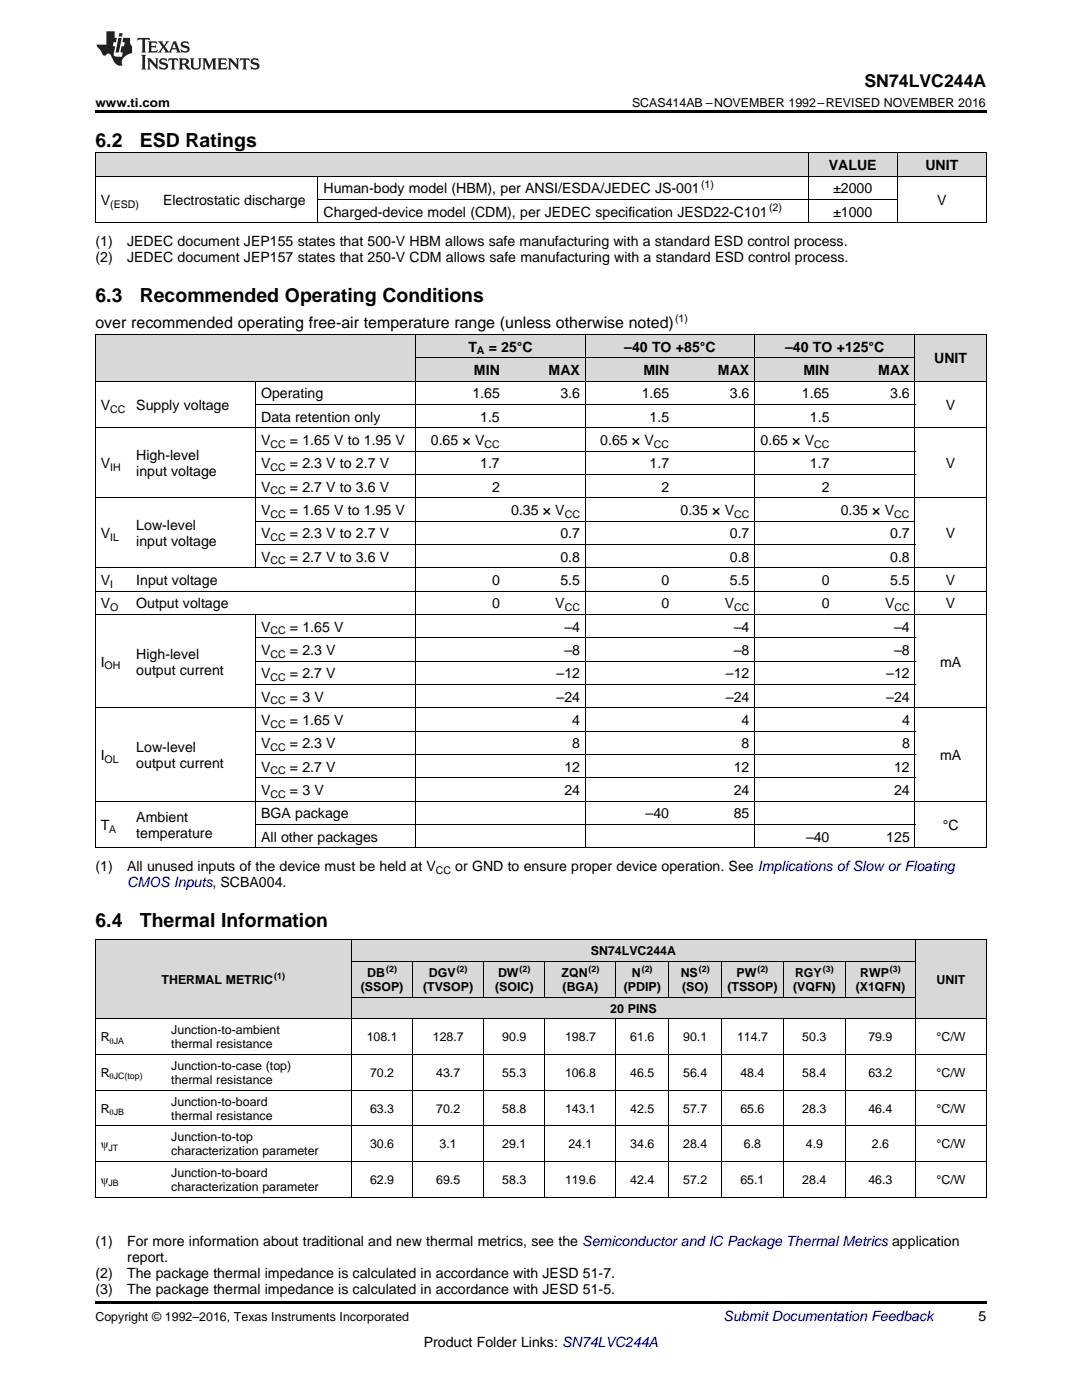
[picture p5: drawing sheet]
<svg xmlns="http://www.w3.org/2000/svg" width="216mm" height="279mm" viewBox="0 0 216 279" stroke-linecap="round" stroke-linejoin="round" font-family="sans-serif">
<defs><g id="words">
<g font-size="3.9">
<text x="19" y="29.3">6.2</text>
<text x="27.9" y="29.3">ESD Ratings</text>
<text x="19" y="60.4">6.3</text>
<text x="27.9" y="60.4">Recommended Operating Conditions</text>
<text x="19" y="185.1">6.4</text>
<text x="27.9" y="185.1">Thermal Information</text>
</g>
<text font-size="3.5" x="172.5" y="17.3">SN74LVC244A</text>
<text font-size="3.2" x="19" y="65.5">over recommended operating free-air temperature range (unless otherwise noted)</text>
<g font-size="2.8">
<text x="165.4" y="33.9">VALUE</text>
<text x="184.6" y="33.9">UNIT</text>
<text x="20.1" y="40.9">V</text>
<text x="32.5" y="40.9">Electrostatic discharge</text>
<text x="64.6" y="38.6">Human-body model (HBM), per ANSI/ESDA/JEDEC JS-001</text>
<text x="166.3" y="38.6">±2000</text>
<text x="187" y="40.9">V</text>
<text x="64.6" y="43.3">Charged-device model (CDM), per JEDEC specification JESD22-C101</text>
<text x="166.3" y="43.3">±1000</text>
<text x="19" y="49.1">(1)</text>
<text x="19" y="52.3">(2)</text>
<text x="25.4" y="49.1">JEDEC document JEP155 states that 500-V HBM allows safe manufacturing with a standard ESD control process.</text>
<text x="25.4" y="52.3">JEDEC document JEP157 states that 250-V CDM allows safe manufacturing with a standard ESD control process.</text>
<text x="93.5" y="70.2">T</text>
<text x="97.5" y="70.2">= 25°C</text>
<text x="124.6" y="70.2">–40 TO</text>
<text x="134.9" y="70.2">+85°C</text>
<text x="156.7" y="70.2">–40 TO</text>
<text x="167" y="70.2">+125°C</text>
<text x="94.6" y="74.8">MIN</text>
<text x="109.5" y="74.8">MAX</text>
<text x="128.4" y="74.8">MIN</text>
<text x="143.3" y="74.8">MAX</text>
<text x="160.3" y="74.8">MIN</text>
<text x="175.3" y="74.8">MAX</text>
<text x="186.4" y="72.5">UNIT</text>
<text x="20.1" y="81.8">V</text>
<text x="27.2" y="81.8">Supply voltage</text>
<text x="52.1" y="79.5">Operating</text>
<text x="94.3" y="79.5">1.65</text>
<text x="111.8" y="79.5">3.6</text>
<text x="128.1" y="79.5">1.65</text>
<text x="145.6" y="79.5">3.6</text>
<text x="160" y="79.5">1.65</text>
<text x="177.6" y="79.5">3.6</text>
<text x="188.7" y="81.8">V</text>
<text x="52.1" y="84.1">Data retention only</text>
<text x="52.1" y="88.8">V</text>
<text x="57.9" y="88.8">= 1.65 V to 1.95 V</text>
<text x="86" y="88.8">0.65 × V</text>
<text x="95.8" y="84.1">1.5</text>
<text x="119.8" y="88.8">0.65 × V</text>
<text x="129.6" y="84.1">1.5</text>
<text x="151.8" y="88.8">0.65 × V</text>
<text x="161.6" y="84.1">1.5</text>
<text x="20.1" y="93.5">V</text>
<text x="27.2" y="91.9">High-level</text>
<text x="27.2" y="95">input voltage</text>
<text x="52.1" y="93.5">V</text>
<text x="57.9" y="93.5">= 2.3 V to 2.7 V</text>
<text x="95.8" y="93.5">1.7</text>
<text x="129.6" y="93.5">1.7</text>
<text x="161.6" y="93.5">1.7</text>
<text x="188.7" y="93.5">V</text>
<text x="52.1" y="98.1">V</text>
<text x="57.9" y="98.1">= 2.7 V to 3.6 V</text>
<text x="98.2" y="98.1">2</text>
<text x="132" y="98.1">2</text>
<text x="164" y="98.1">2</text>
<text x="20.1" y="107.4">V</text>
<text x="27.2" y="105.8">Low-level</text>
<text x="52.1" y="102.8">V</text>
<text x="52.1" y="107.4">V</text>
<text x="57.9" y="102.8">= 1.65 V to 1.95 V</text>
<text x="57.9" y="107.4">= 2.3 V to 2.7 V</text>
<text x="102" y="102.8">0.35 × V</text>
<text x="111.8" y="107.4">0.7</text>
<text x="135.8" y="102.8">0.35 × V</text>
<text x="145.6" y="107.4">0.7</text>
<text x="167.7" y="102.8">0.35 × V</text>
<text x="177.6" y="107.4">0.7</text>
<text x="188.7" y="107.4">V</text>
<text x="27.2" y="109">input voltage</text>
<text x="52.1" y="112.1">V</text>
<text x="57.9" y="112.1">= 2.7 V to 3.6 V</text>
<text x="111.8" y="112.1">0.8</text>
<text x="145.6" y="112.1">0.8</text>
<text x="177.6" y="112.1">0.8</text>
<text x="20.1" y="116.7">V</text>
<text x="27.2" y="116.7">Input voltage</text>
<text x="98.2" y="116.7">0</text>
<text x="111.8" y="116.7">5.5</text>
<text x="132" y="116.7">0</text>
<text x="145.6" y="116.7">5.5</text>
<text x="164" y="116.7">0</text>
<text x="177.6" y="116.7">5.5</text>
<text x="188.7" y="116.7">V</text>
<text x="20.1" y="121.4">V</text>
<text x="27.2" y="121.4">Output voltage</text>
<text x="98.2" y="121.4">0</text>
<text x="110.8" y="121.4">V</text>
<text x="132" y="121.4">0</text>
<text x="144.6" y="121.4">V</text>
<text x="164" y="121.4">0</text>
<text x="176.6" y="121.4">V</text>
<text x="188.7" y="121.4">V</text>
<text x="27.2" y="131.4">High-level</text>
<text x="52.1" y="126">V</text>
<text x="52.1" y="130.7">V</text>
<text x="57.9" y="126">= 1.65 V</text>
<text x="57.9" y="130.7">= 2.3 V</text>
<text x="112.6" y="126">–4</text>
<text x="112.6" y="130.7">–8</text>
<text x="146.4" y="126">–4</text>
<text x="146.4" y="130.7">–8</text>
<text x="178.4" y="126">–4</text>
<text x="178.4" y="130.7">–8</text>
<text x="20.1" y="133">I</text>
<text x="27.2" y="134.6">output current</text>
<text x="52.1" y="135.4">V</text>
<text x="57.9" y="135.4">= 2.7 V</text>
<text x="111.1" y="135.4">–12</text>
<text x="144.9" y="135.4">–12</text>
<text x="176.8" y="135.4">–12</text>
<text x="187.6" y="133">mA</text>
<text x="52.1" y="140">V</text>
<text x="57.9" y="140">= 3 V</text>
<text x="111.1" y="140">–24</text>
<text x="144.9" y="140">–24</text>
<text x="176.8" y="140">–24</text>
<text x="52.1" y="144.7">V</text>
<text x="52.1" y="149.3">V</text>
<text x="57.9" y="144.7">= 1.65 V</text>
<text x="57.9" y="149.3">= 2.3 V</text>
<text x="114.2" y="144.7">4</text>
<text x="114.2" y="149.3">8</text>
<text x="148" y="144.7">4</text>
<text x="148" y="149.3">8</text>
<text x="180" y="144.7">4</text>
<text x="180" y="149.3">8</text>
<text x="20.1" y="151.7">I</text>
<text x="27.2" y="150.1">Low-level</text>
<text x="27.2" y="153.2">output current</text>
<text x="52.1" y="154">V</text>
<text x="57.9" y="154">= 2.7 V</text>
<text x="112.6" y="154">12</text>
<text x="146.4" y="154">12</text>
<text x="178.4" y="154">12</text>
<text x="187.6" y="151.7">mA</text>
<text x="52.1" y="158.6">V</text>
<text x="57.9" y="158.6">= 3 V</text>
<text x="112.6" y="158.6">24</text>
<text x="146.4" y="158.6">24</text>
<text x="178.4" y="158.6">24</text>
<text x="20.1" y="165.6">T</text>
<text x="27.2" y="164">Ambient</text>
<text x="27.2" y="167.2">temperature</text>
<text x="52.1" y="163.3">BGA package</text>
<text x="52.1" y="168">All other packages</text>
<text x="128.8" y="163.3">–40</text>
<text x="146.4" y="163.3">85</text>
<text x="160.8" y="168">–40</text>
<text x="176.8" y="168">125</text>
<text x="188.1" y="165.6">°C</text>
<text x="19" y="173.8">(1)</text>
<text x="25.4" y="173.8">All unused inputs of the device must be held at V</text>
<text x="90.8" y="173.8">or GND to ensure proper device operation. See Implications ofSlow or Floating</text>
<text x="19" y="248.7">(1)</text>
<text x="25.4" y="248.7">For more information about traditional and new thermal metrics, see the Semiconductor and IC Package Thermal Metrics application</text>
<text x="25.4" y="251.9">report.</text>
<text x="19" y="255.1">(2)</text>
<text x="25.4" y="255.1">The package thermal impedance is calculated in accordance with JESD 51-7.</text>
<text x="19" y="258.2">(3)</text>
<text x="25.4" y="258.2">The package thermal impedance is calculated in accordance with JESD 51-5.</text>
<text x="195.3" y="263.6">5</text>
<text x="84.6" y="268.9">Product Folder Links: SN74LVC244A</text>
</g>
<g font-size="2.8" fill="#0000c8">
<text x="25.4" y="177">CMOS Inputs, SCBA004.</text>
<text x="144.4" y="263.6">Submit Documentation Feedback</text>
</g>
<g font-size="2.5">
<text x="19" y="21.4">www.ti.com</text>
<text x="126.1" y="21.4">SCAS414AB –NOVEMBER 1992–REVISED NOVEMBER 2016</text>
<text x="117.9" y="190.6">SN74LVC244A</text>
<text x="32.2" y="196.4">THERMAL METRIC</text>
<text x="72" y="197.8">(SSOP)</text>
<text x="73.3" y="194.9">DB</text>
<text x="84.4" y="197.8">(TVSOP)</text>
<text x="85.6" y="194.9">DGV</text>
<text x="98.8" y="197.8">(SOIC)</text>
<text x="99.4" y="194.9">DW</text>
<text x="112" y="194.9">ZQN</text>
<text x="112.3" y="197.8">(BGA)</text>
<text x="124.5" y="197.8">(PDIP)</text>
<text x="126.1" y="194.9">N</text>
<text x="135.8" y="194.9">NS</text>
<text x="136.1" y="197.8">(SO)</text>
<text x="145.1" y="197.8">(TSSOP)</text>
<text x="147" y="194.9">PW</text>
<text x="158.3" y="197.8">(VQFN)</text>
<text x="158.6" y="194.9">RGY</text>
<text x="170.7" y="197.8">(X1QFN)</text>
<text x="171.6" y="194.9">RWP</text>
<text x="186.9" y="196.4">UNIT</text>
<text x="121.8" y="202.1">20 PINS</text>
<text x="20.1" y="207.8">R</text>
<text x="34.2" y="206.4">Junction-to-ambient</text>
<text x="34.2" y="209.2">thermal resistance</text>
<text x="73.2" y="207.8">108.1</text>
<text x="86.4" y="207.8">128.7</text>
<text x="100.2" y="207.8">90.9</text>
<text x="112.7" y="207.8">198.7</text>
<text x="125.8" y="207.8">61.6</text>
<text x="136.3" y="207.8">90.1</text>
<text x="147.1" y="207.8">114.7</text>
<text x="160.1" y="207.8">50.3</text>
<text x="173.3" y="207.8">79.9</text>
<text x="186.9" y="207.8">°C/W</text>
<text x="20.1" y="214.9">R</text>
<text x="34.2" y="213.5">Junction-to-case (top)</text>
<text x="73.8" y="214.9">70.2</text>
<text x="87" y="214.9">43.7</text>
<text x="100.2" y="214.9">55.3</text>
<text x="112.7" y="214.9">106.8</text>
<text x="125.8" y="214.9">46.5</text>
<text x="136.3" y="214.9">56.4</text>
<text x="147.7" y="214.9">48.4</text>
<text x="160.1" y="214.9">58.4</text>
<text x="173.3" y="214.9">63.2</text>
<text x="186.9" y="214.9">°C/W</text>
<text x="34.2" y="216.3">thermal resistance</text>
<text x="34.2" y="220.6">Junction-to-board</text>
<text x="20.1" y="222">R</text>
<text x="34.2" y="223.4">thermal resistance</text>
<text x="34.2" y="227.8">Junction-to-top</text>
<text x="73.8" y="222">63.3</text>
<text x="87" y="222">70.2</text>
<text x="100.2" y="222">58.8</text>
<text x="112.7" y="222">143.1</text>
<text x="125.8" y="222">42.5</text>
<text x="136.3" y="222">57.7</text>
<text x="147.7" y="222">65.6</text>
<text x="160.1" y="222">28.3</text>
<text x="173.3" y="222">46.4</text>
<text x="186.9" y="222">°C/W</text>
<text x="20.1" y="229.2">ψ</text>
<text x="34.2" y="230.6">characterization parameter</text>
<text x="73.8" y="229.2">30.6</text>
<text x="87.7" y="229.2">3.1</text>
<text x="100.2" y="229.2">29.1</text>
<text x="113.4" y="229.2">24.1</text>
<text x="125.8" y="229.2">34.6</text>
<text x="136.3" y="229.2">28.4</text>
<text x="148.4" y="229.2">6.8</text>
<text x="160.8" y="229.2">4.9</text>
<text x="174" y="229.2">2.6</text>
<text x="186.9" y="229.2">°C/W</text>
<text x="20.1" y="236.3">ψ</text>
<text x="34.2" y="234.9">Junction-to-board</text>
<text x="34.2" y="237.7">characterization parameter</text>
<text x="73.8" y="236.3">62.9</text>
<text x="87" y="236.3">69.5</text>
<text x="100.2" y="236.3">58.3</text>
<text x="112.7" y="236.3">119.6</text>
<text x="125.8" y="236.3">42.4</text>
<text x="136.3" y="236.3">57.2</text>
<text x="147.7" y="236.3">65.1</text>
<text x="160.1" y="236.3">28.4</text>
<text x="173.3" y="236.3">46.3</text>
<text x="186.9" y="236.3">°C/W</text>
<text x="19" y="263.6">Copyright © 1992–2016, Texas Instruments Incorporated</text>
</g>
<g font-size="2.1">
<text x="22" y="41.5">(ESD)</text>
<text x="139.9" y="37.5">(1)</text>
<text x="153.5" y="42.1">(2)</text>
<text x="134.7" y="64.2">(1)</text>
<text x="95.1" y="70.7">A</text>
<text x="22" y="82.4">CC</text>
<text x="54" y="89.4">CC</text>
<text x="96.7" y="89.4">CC</text>
<text x="130.5" y="89.4">CC</text>
<text x="162.5" y="89.4">CC</text>
<text x="22" y="94">IH</text>
<text x="54" y="94">CC</text>
<text x="54" y="98.7">CC</text>
<text x="22" y="108">IL</text>
<text x="54" y="103.3">CC</text>
<text x="54" y="108">CC</text>
<text x="112.7" y="103.3">CC</text>
<text x="146.5" y="103.3">CC</text>
<text x="178.4" y="103.3">CC</text>
<text x="54" y="112.6">CC</text>
<text x="22" y="117.3">I</text>
<text x="22" y="122">O</text>
<text x="112.7" y="122">CC</text>
<text x="146.5" y="122">CC</text>
<text x="178.5" y="122">CC</text>
<text x="54" y="126.6">CC</text>
<text x="54" y="131.3">CC</text>
<text x="20.9" y="133.6">OH</text>
<text x="54" y="135.9">CC</text>
<text x="54" y="140.6">CC</text>
<text x="54" y="145.2">CC</text>
<text x="54" y="149.9">CC</text>
<text x="20.9" y="152.2">OL</text>
<text x="54" y="154.6">CC</text>
<text x="54" y="159.2">CC</text>
<text x="21.8" y="166.2">A</text>
<text x="87" y="174.4">CC</text>
</g>
<g font-size="1.8">
<text x="54.7" y="195.4">(1)</text>
<text x="77.1" y="194">(2)</text>
<text x="91.1" y="194">(2)</text>
<text x="103.7" y="194">(2)</text>
<text x="117.4" y="194">(2)</text>
<text x="128.1" y="194">(2)</text>
<text x="139.5" y="194">(2)</text>
<text x="151.1" y="194">(2)</text>
<text x="164.2" y="194">(3)</text>
<text x="177.6" y="194">(3)</text>
<text x="21.9" y="208.3">θJA</text>
<text x="21.9" y="215.4">θJC(top)</text>
<text x="21.9" y="222.5">θJB</text>
<text x="21.6" y="229.7">JT</text>
<text x="21.6" y="236.8">JB</text>
</g>
</g></defs>
<g fill="#d8d8d8">
<path d="M19 187.6h14.1v15.7h-14.1z"/>
<path d="M33.1 187.6h37v15.7h-37z"/>
<path d="M182.7 187.6h14.1v15.7h-14.1z"/>
<path d="M70.1 199h12.3v4.3h-12.3z"/>
<path d="M82.4 199h14.1v4.3h-14.1z"/>
<path d="M96.5 199h12.3v4.3h-12.3z"/>
<path d="M108.8 199h14.1v4.3h-14.1z"/>
<path d="M122.9 199h10.6v4.3h-10.6z"/>
<path d="M133.5 199h10.5v4.3h-10.5z"/>
<path d="M144 199h12.4v4.3h-12.4z"/>
<path d="M156.4 199h12.3v4.3h-12.3z"/>
<path d="M168.7 199h14v4.3h-14z"/>
<path d="M70.1 191.9h12.3v7.1h-12.3z"/>
<path d="M82.4 191.9h14.1v7.1h-14.1z"/>
<path d="M96.5 191.9h12.3v7.1h-12.3z"/>
<path d="M108.8 191.9h14.1v7.1h-14.1z"/>
<path d="M122.9 191.9h10.6v7.1h-10.6z"/>
<path d="M133.5 191.9h10.5v7.1h-10.5z"/>
<path d="M144 191.9h12.4v7.1h-12.4z"/>
<path d="M156.4 191.9h12.3v7.1h-12.3z"/>
<path d="M168.7 191.9h14v7.1h-14z"/>
<path d="M70.1 187.6h12.3v4.3h-12.3z"/>
<path d="M82.4 187.6h14.1v4.3h-14.1z"/>
<path d="M96.5 187.6h12.3v4.3h-12.3z"/>
<path d="M108.8 187.6h14.1v4.3h-14.1z"/>
<path d="M122.9 187.6h10.6v4.3h-10.6z"/>
<path d="M133.5 187.6h10.5v4.3h-10.5z"/>
<path d="M144 187.6h12.4v4.3h-12.4z"/>
<path d="M156.4 187.6h12.3v4.3h-12.3z"/>
<path d="M168.7 187.6h14v4.3h-14z"/>
<path d="M19 66.8h7.1v9.3h-7.1z"/>
<path d="M26.1 66.8h24.9v9.3h-24.9z"/>
<path d="M51 66.8h32v9.3h-32z"/>
<path d="M182.6 66.8h14.2v9.3h-14.2z"/>
<path d="M83 71.4h17.8v4.7h-17.8z"/>
<path d="M100.8 71.4h16v4.7h-16z"/>
<path d="M116.8 71.4h17.8v4.7h-17.8z"/>
<path d="M134.6 71.4h16v4.7h-16z"/>
<path d="M150.6 71.4h16v4.7h-16z"/>
<path d="M166.6 71.4h16v4.7h-16z"/>
<path d="M83 66.8h17.8v4.6h-17.8z"/>
<path d="M100.8 66.8h16v4.6h-16z"/>
<path d="M116.8 66.8h17.8v4.6h-17.8z"/>
<path d="M134.6 66.8h16v4.6h-16z"/>
<path d="M150.6 66.8h16v4.6h-16z"/>
<path d="M166.6 66.8h16v4.6h-16z"/>
<path d="M19 30.6h12.5v4.6h-12.5z"/>
<path d="M31.5 30.6h32v4.6h-32z"/>
<path d="M63.5 30.6h97.8v4.6h-97.8z"/>
<path d="M161.3 30.6h17.8v4.6h-17.8z"/>
<path d="M179.1 30.6h17.7v4.6h-17.7z"/>
</g>
<g fill="#000">
<path d="M19 22h177.8v.5h-177.8zM19 44.5h.2zM63.4 44.5h.1zM161.2 44.5h.1zM179 44.5h.1zM196.7 44.5h.1zM19 169.2h.2zM50.9 169.2h.1zM82.9 169.2h.1zM100.7 169.2h.1zM116.7 169.2h.1zM134.5 169.2h.1z"/>
<path d="M150.5 169.2h.1zM166.5 169.2h.1zM182.5 169.2h.1zM196.7 169.2h.1zM19 259.7h177.8v.5h-177.8z"/>
</g>
<g fill="none" stroke="#000" stroke-width=".2">
<path d="M19 35.2h177.8M19 30.5h177.8M19.1 30.5v14M63.4 35.2v9.3M63.5 39.8h115.6M161.2 30.5v14M179 30.5v14M196.8 30.5v14M19 44.5h177.8M19 66.7h177.8v102.5M19 76h177.8M19.1 66.7v102.5"/>
<path d="M51 76.1v37.2M83 66.7v102.5M83 71.4h99.6M116.8 66.7v102.5M150.5 66.7v102.5M182.5 66.7v102.5M19 99.3h177.8M19 85.4h177.8M51 94.7h131.6M51 90h131.6M51 80.7h131.6M19 118h177.8"/>
<path d="M19 113.3h177.8M51 108.6h131.6M51 104h131.6M19 122.6h177.8M51 122.6v46.6M51 136.6h131.6M51 131.9h131.6M51 127.3h131.6M19 159.9h177.8M19 141.2h177.8M51 155.2h131.6M51 150.5h131.6"/>
<path d="M51 145.9h131.6M19 169.2h177.8M51 164.5h131.6M19 187.6h177.8M19.1 187.6v51.4M70 187.6v51.4M70.1 199h112.6M70.1 191.9h112.6M82.4 191.9v7.1M96.4 191.9v7.1M108.7 191.9v7.1M122.9 191.9v7.1"/>
<path d="M133.4 191.9v7.1M144 191.9v7.1M156.3 191.9v7.1M168.6 191.9v7.1M182.7 187.6v51.4M196.8 187.6v51.4M19 217.5h177.8M19 210.4h177.8M19 203.3h177.8M82.4 203.3v35.7M96.4 203.3v35.7M108.7 203.3v35.7"/>
<path d="M122.9 203.3v35.7M133.4 203.3v35.7M144 203.3v35.7M156.3 203.3v35.7M168.6 203.3v35.7M19 238.9h177.8M19 231.8h177.8M19 224.7h177.8"/>
</g>
<g fill="#231f20">
<path d="M27.5 7.6l-.1 .5 .4-.2h.6v.1v2.1l-.2 .4h1l-.3-.4v-2.1l.1-.1h.5l.5 .2-.2-.5zM29.5 8.3l.2 .3v1.5l-.2 .4h1.8l.2-.6a1.04 1.04 0 0 1-1.3 .2v-.7h.6l.3 .2v-.6l-.3 .2h-.6v-.6l.8-.1 .4 .3-.2-.5zM31.5 8.3l.9 1.1-.9 1.1h.8l-.2-.2 .5-.7 .4 .7-.2 .2h1.5l-.1-.2 .1-.4h.9l.1 .4-.2 .2h1l-.3-.3-.7-1.9h-.5l-.9 2-.8-1 .9-1h-.8l.1 .3-.3 .5-.4-.6 .2-.2zM34.7 8.6l.4 1h-.7zM36.3 8.4a.63 .63 0 0 0-.2 .7 .63 .63 0 0 0 .6 .4l.6 .2 .1 .2a.75 .75 0 0 1-.7 .4 .75 .75 0 0 1-.6-.5l.1 .7 .1-.1a1.11 1.11 0 0 0 1.5-.6 1.13 1.13 0 0 0-1.2-.8l-.1-.4a1.04 1.04 0 0 1 1.2 .2l-.2-.5-.1 .1-.5-.2zM28.2 10.9l.2 .4v2.2l-.2 .4h1l-.3-.4v-2.2l.3-.4zM29.3 11.6l.3 .4v1.5l-.3 .4h.8l-.2-.4v-1.3l1.5 1.7v-1.9l.2-.4h-.7l.2 .4v.9l-1.1-1.3zM32 11.8a.62 .62 0 0 0-.2 .7 .62 .62 0 0 0 .6 .4l.6 .1 .1 .3a.76 .76 0 0 1-.7 .3 .76 .76 0 0 1-.6-.4l.1 .7 .1-.1a1.11 1.11 0 0 0 1.5-.6 1.13 1.13 0 0 0-1.2-.8l-.1-.4a1.04 1.04 0 0 1 1.2 .2l-.2-.6-.1 .1-.5-.1zM33.7 11.6l-.2 .6a.61 .61 0 0 1 .8-.3v1.6l-.2 .4h.9l-.2-.4v-1.6a.63 .63 0 0 1 .8 .3l-.2-.6zM35.6 11.6l.3 .4v1.5l-.3 .4h1l-.2-.2v-.8l.5 .2a.76 .76 0 0 0 1.2 .7l-1-1a.58 .58 0 0 0 .6-.5 .58 .58 0 0 0-.5-.6zM36.4 11.9h.1a.45 .45 0 0 1 .5 .1 .45 .45 0 0 1 .1 .5l-.7 .2zM37.9 11.6l.2 .2a2.17 2.17 0 0 0 .3 1.9 .99 .99 0 0 0 1.6-.6v-1.1l.2-.4h-.7l.2 .2a1.92 1.92 0 0 1-.2 1.8 .6 .6 0 0 1-.9-.5v-1.1l.2-.4zM40.4 11.6l.2 .4v1.5l-.2 .4h.7l-.2-.4v-1.4l.8 1.8 .8-1.8v1.4l-.2 .4h.9l-.2-.4v-1.5l.2-.4h-.8l-.6 1.5-.6-1.5zM43.4 11.6l.2 .4v1.5l-.2 .4h1.8l.2-.6a1.04 1.04 0 0 1-1.3 .1v-.6h.5l.4 .2v-.6l-.4 .2h-.5v-.7h.8l.3 .3-.1-.6zM45.5 11.6l.2 .4v1.5l-.2 .4h.7l-.2-.4v-1.3l1.5 1.7v-1.9l.2-.4h-.7l.2 .4v.9l-1.1-1.3zM47.9 11.6l-.1 .6a.61 .61 0 0 1 .8-.3v1.6l-.3 .4h1l-.3-.4 .1-1.6a.63 .63 0 0 1 .7 .3l-.1-.6zM50.2 11.8a.62 .62 0 0 0-.2 .7 .62 .62 0 0 0 .6 .4l.6 .1 .2 .3a.76 .76 0 0 1-.8 .3 .76 .76 0 0 1-.6-.4l.1 .7 .2-.1a1.11 1.11 0 0 0 1.5-.6 1.13 1.13 0 0 0-1.3-.8l-.1-.4a1.04 1.04 0 0 1 1.2 .2l-.1-.6-.2 .1-.5-.1z"/>
<path d="M21.2 6.3v2.6h-1.9l.1 .4 .7 .9a.91 .91 0 0 0 1 .8 .56 .56 0 0 1 .5-.3 .56 .56 0 0 1 .5 .3l.4 .8a1.53 1.53 0 0 0 1.9 1.2 1.54 1.54 0 0 1 1-2.1l.9-.3v-1.4a1.52 1.52 0 0 1-.3-1.6h-1.4l-.2 .8h.5l-.2 .8h-.4l-.2 1v.2l.4 .1-.2 .8a1.93 1.93 0 0 1-1.6-.3l.3-1.8h-.5l.2-.8h.4l.2-.8h-.4v-1.3zM23.6 7.6l-.6 2.9h.7l.6-2.9zM23.8 6.6l-.1 .7h.6l.2-.7z"/>
</g>
<use href="#words"/>
</svg>
